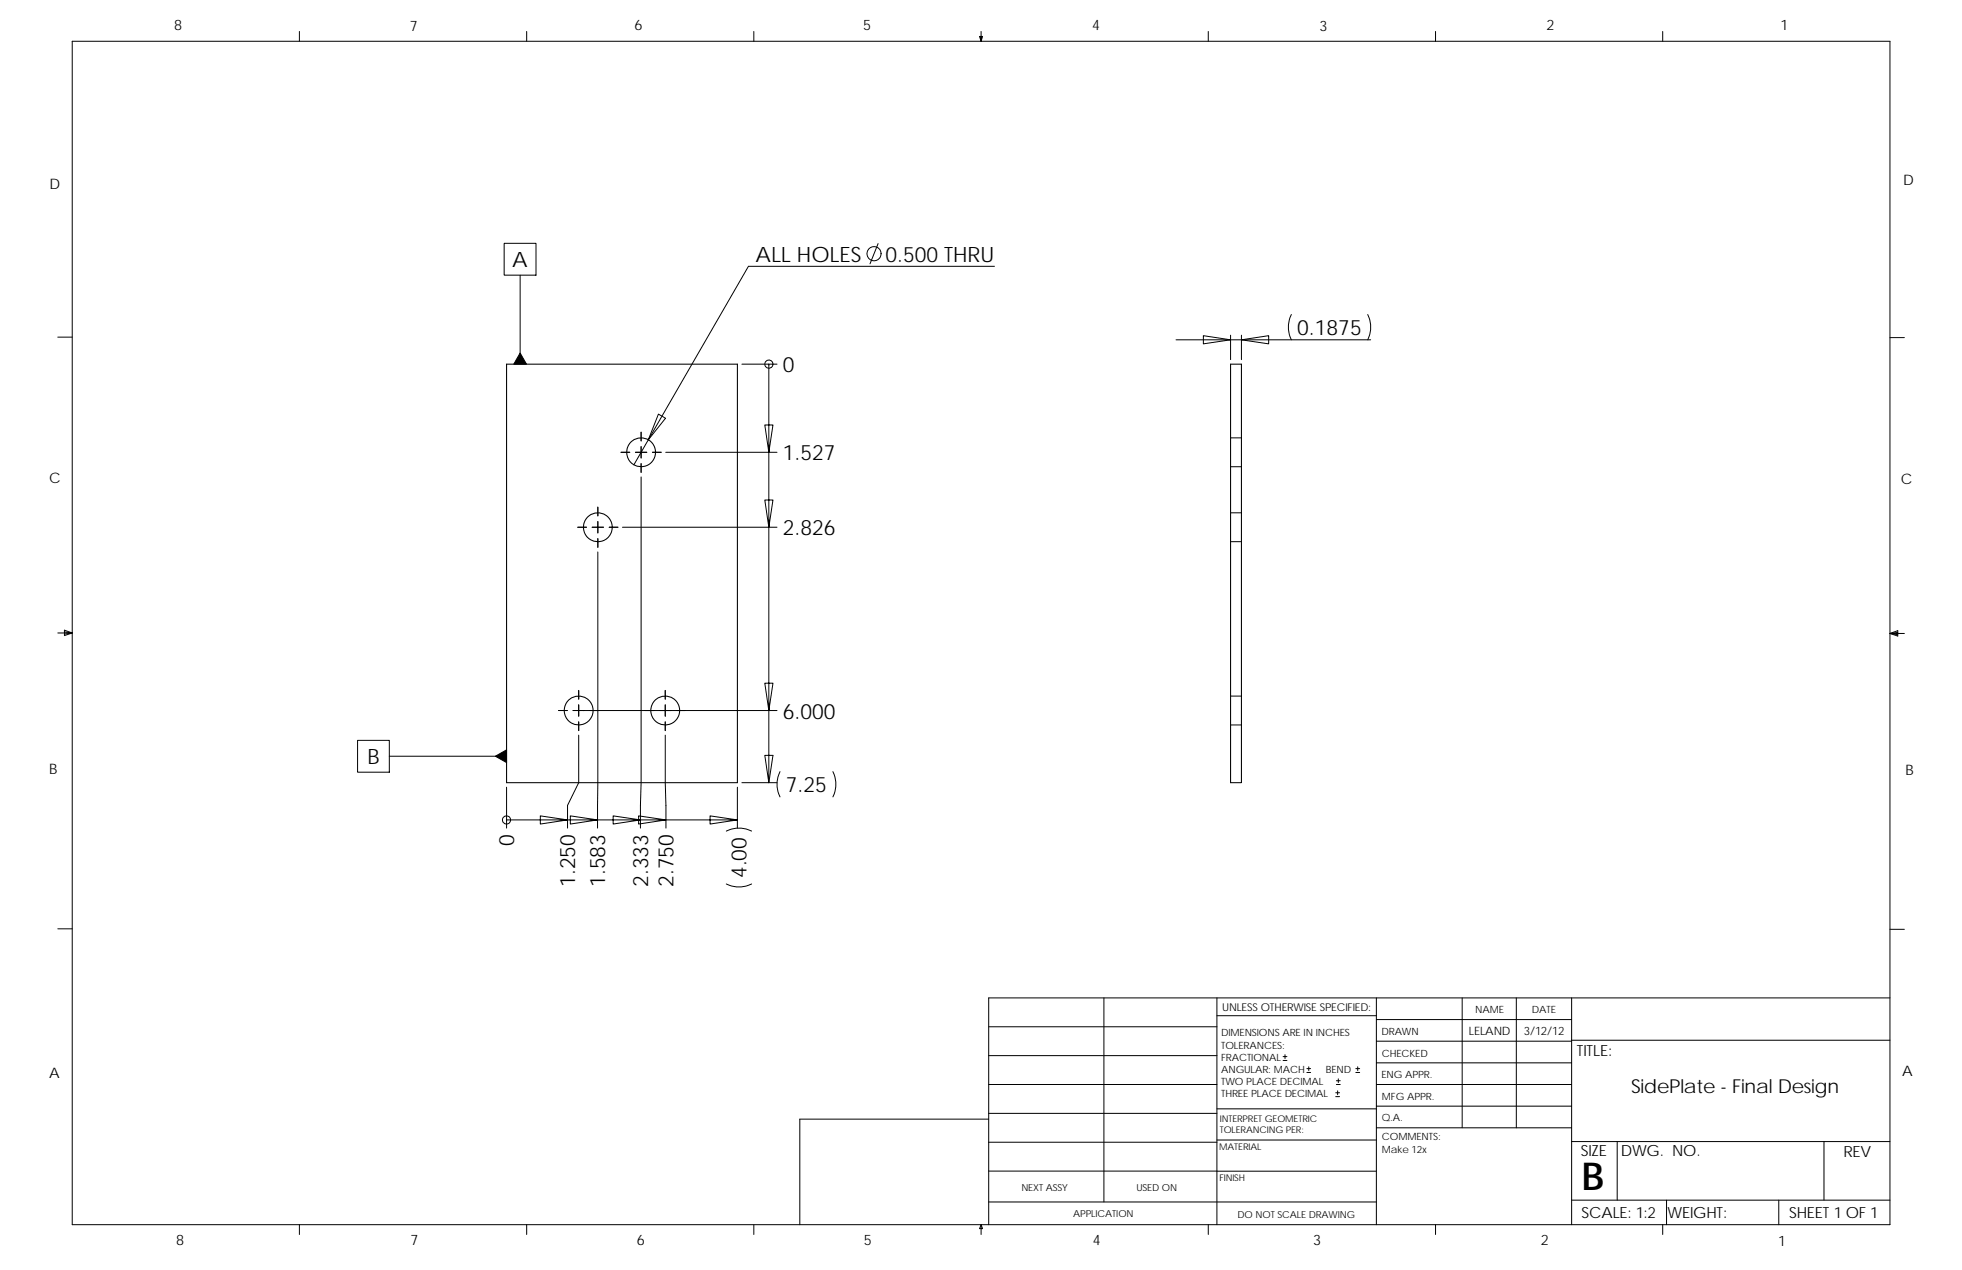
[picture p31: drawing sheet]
<svg xmlns="http://www.w3.org/2000/svg" width="432mm" height="279mm" viewBox="0 0 432 279" stroke-linecap="round" stroke-linejoin="round" font-family="sans-serif">
<defs><g id="words">
<text font-size="8.5" x="348.1" y="261.7">B</text>
<g font-size="4.7">
<text x="112.7" y="58.8">A</text>
<text x="166.3" y="57.5">ALL HOLES</text>
<text x="194.9" y="57.5">0.500 THRU</text>
<text x="285.5" y="73.7">0.1875</text>
<text x="172.3" y="81.9">0</text>
<text x="172.3" y="101.3">1.527</text>
<text x="172.3" y="117.8">2.826</text>
<text x="172.3" y="158.1">6.000</text>
<text x="80.9" y="168.1">B</text>
<text x="173" y="174.3">7.25</text>
<text x="113.2" y="186.1" transform="rotate(-90 113.2 186.1)">0</text>
<text x="126.6" y="195.1" transform="rotate(-90 126.6 195.1)">1.250</text>
<text x="133.2" y="195.1" transform="rotate(-90 133.2 195.1)">1.583</text>
<text x="142.6" y="195.1" transform="rotate(-90 142.6 195.1)">2.333</text>
<text x="148.2" y="195.1" transform="rotate(-90 148.2 195.1)">2.750</text>
<text x="164.3" y="193.2" transform="rotate(-90 164.3 193.2)">4.00</text>
</g>
<text font-size="4.2" x="359" y="240.4">SidePlate - Final Design</text>
<g font-size="3.4">
<text x="347" y="232.3">TITLE:</text>
<text x="347.9" y="254.3">SIZE</text>
<text x="356.7" y="254.3">DWG. NO.</text>
<text x="405.7" y="254.4">REV</text>
<text x="348.1" y="267.9">SCALE: 1:2</text>
<text x="367" y="268">WEIGHT:</text>
<text x="393.8" y="267.9">SHEET 1 OF 1</text>
</g>
<g font-size="3.2">
<text x="38.3" y="6.7">8</text>
<text x="90.2" y="6.8">7</text>
<text x="139.7" y="6.5">6</text>
<text x="189.9" y="6.5">5</text>
<text x="240.4" y="6.6">4</text>
<text x="290.4" y="6.7">3</text>
<text x="340.4" y="6.6">2</text>
<text x="391.8" y="6.7">1</text>
<text x="10.9" y="41.6">D</text>
<text x="418.9" y="40.7">D</text>
<text x="10.8" y="106.3">C</text>
<text x="418.4" y="106.4">C</text>
<text x="10.8" y="170.2">B</text>
<text x="419.4" y="170.6">B</text>
<text x="10.8" y="237.2">A</text>
<text x="418.6" y="236.8">A</text>
<text x="38.8" y="273.9">8</text>
<text x="90.3" y="273.9">7</text>
<text x="140.2" y="273.8">6</text>
<text x="190.1" y="273.9">5</text>
<text x="240.5" y="273.8">4</text>
<text x="289" y="273.9">3</text>
<text x="339.1" y="273.9">2</text>
<text x="391.4" y="274.2">1</text>
</g>
<g font-size="2.5">
<text x="323.3" y="227.6">LELAND</text>
<text x="335.4" y="227.7">3/12/12</text>
</g>
<text font-size="2.4" x="269" y="222.4">UNLESS OTHERWISE SPECIFIED:</text>
<g font-size="2.2">
<text x="304" y="227.7">DRAWN</text>
<text x="324.7" y="222.9">NAME</text>
<text x="337.2" y="222.9">DATE</text>
<text x="268.8" y="228">DIMENSIONS ARE IN INCHES</text>
<text x="268.8" y="230.7">TOLERANCES:</text>
<text x="268.8" y="233.3">FRACTIONAL</text>
<text x="304.1" y="232.6">CHECKED</text>
<text x="268.8" y="236">ANGULAR: MACH</text>
<text x="268.8" y="238.6">TWO PLACE DECIMAL</text>
<text x="291.8" y="236">BEND</text>
<text x="304" y="237.2">ENG APPR.</text>
<text x="268.8" y="241.3">THREE PLACE DECIMAL</text>
<text x="304.1" y="242">MFG APPR.</text>
<text x="304.1" y="246.7">Q.A.</text>
<text x="304.1" y="250.9">COMMENTS:</text>
<text x="304.1" y="253.6">Make 12x</text>
</g>
<g font-size="2.1">
<text x="224.8" y="262">NEXT ASSY</text>
<text x="250.1" y="262">USED ON</text>
<text x="236.2" y="267.8">APPLICATION</text>
<text x="272.4" y="267.9">DO NOT SCALE DRAWING</text>
</g>
<g font-size="2">
<text x="268.5" y="249.4">TOLERANCING PER:</text>
<text x="268.5" y="246.8">INTERPRET GEOMETRIC</text>
<text x="268.3" y="252.9">MATERIAL</text>
<text x="268.4" y="259.7">FINISH</text>
</g>
</g></defs>
<g fill="none" stroke="#000" stroke-width=".22">
<path d="M15.9 9.1h400v260.3h-400zM65.9 6.9v2.2M115.9 6.9v2.2M165.9 6.9v2.2M215.6 8h.6l-.3 1.1zM215.7 8l.2 1.1M215.9 6.9v2.2M216 8l-.1 1.1M265.9 6.9v2.2M315.9 6.9v2.2M365.9 6.9v2.2M111 53.5h7v7h-7z"/>
<path d="M193.3 53.6l-1.8 4.4M218.9 58.6h-54.2l-22 38.2M12.7 74.2h3.2M114.5 60.5v19.6M258.8 74.8h14.4M264.8 73.9l6 .9-6 .8zM270.8 73.7v5.4M273.2 74.8l6-.9v1.7zM273.2 73.7v5.4M273.2 74.8h28.5M284.2 69.2a6.2 6.2 0 0 0 0 5.6M301 69.2a6.2 6.2 0 0 1 0 5.6"/>
<path d="M415.9 74.3h3.2M136.7 99.5h1.9M139.8 99.5h2.5M141.1 95.1v1.9M141.1 98.3v2.5M142.7 96.8l-3.2 5.5M143.6 99.5h1.9M144.9 91.1l1.6 .9-3.8 4.8zM146.5 99.5h24.5M163.3 80.1h7.7M169.2 80.1h.1M169.2 80.1v19.4l-.9-6h1.8l-.9 6v16.5l-.9-6h1.8l-.9 6v40.3l-.9-6h1.8l-.9 6v15.9l-.9-6h1.8l-.9 6"/>
<path d="M270.8 96.3h2.4M127.1 116h2M130.3 116h2.5M131.6 114.7v2.5M131.6 111.6v1.9M131.6 118.5v1.9M134.1 116h1.9M137 116h34M141.1 102v1.9M141.1 104.9v67.3l-.2 10M270.8 119.2h2.4M270.8 102.7h2.4"/>
<path d="M270.8 112.8h2.4M12.7 139.3h3.2M14.2 138.6l1.7 .7-1.7 .5zM14.2 139l1.7 .3M15.9 139.3l-1.7 .2M131.6 121.4l-.1 60.8M415.9 139.4h3.2M415.9 139.4l1.8-.7v1.2zM415.9 139.4l1.8 .2M417.7 139.1l-1.8 .3M122.9 156.3h2M126.1 156.3h44.9"/>
<path d="M127.4 155.1v2.5M127.4 151.9v1.9M127.4 158.8v1.9M146.4 155.1v2.5M146.4 151.9v1.9M146.4 158.8v1.9M270.8 159.5h2.4M270.8 153.1h2.4M78.7 162.9h7v7h-7zM85.7 166.4h25.8M111.5 173.2v9M127.4 161.7v10.5l-2.5 5v5"/>
<path d="M146.4 161.7l.2 20.5M162.3 173.2v9M163.3 172.2h7.7M171.7 169.8a6.2 6.2 0 0 0 0 5.5M183.3 169.8a6.2 6.2 0 0 1 0 5.5M111.5 180.4h.1M111.5 180.4h13.4l-6 .9v-1.8l6 .9h6.6l-6 .9v-1.8l6 .9h9.4l-6 .9v-1.8l6 .9h5.7l-6.1 .9v-1.8l6.1 .9h15.7l-6 .9v-1.8l6 .9M159.9 182.8a6.2 6.2 0 0 1 5.5 0M159.9 194.5a6.2 6.2 0 0 0 5.5 0M12.7 204.3h3.2M243 219.5v44.9M267.8 219.5v49.9"/>
<path d="M302.9 219.5v49.9M321.8 219.5v28.6M333.7 219.5v28.6M345.9 219.5v49.9M415.9 204.4h3.2M415.9 219.5h-198.3v49.9M217.6 238.6h50.2M217.6 232.2h50.2M217.6 225.9h50.2M267.8 223.5h35.1M282.4 233.3h.8M282.4 232.5h.8"/>
<path d="M282.8 232v.9M287.6 235.9h.8M287.6 235.1h.8M288 234.7v.8M294.1 238.6h.9M294.1 237.8h.9M294.4 240v.8M294.5 237.3v.9M298.4 235.9h.8M298.4 235.1h.8M298.8 234.7v.8M302.9 238.6h43"/>
<path d="M302.9 233.8h43M302.9 229.1h43M302.9 224.3h43M345.9 228.9h70M217.6 257.6l85.3 .1M217.6 251.3h50.2M217.6 244.9h50.2M217.6 246.2h-41.6v23.2M267.8 250.8h35.1M267.8 243.9h35.1M294 241.3h.8M294 240.4h.8"/>
<path d="M302.9 248.1h43M302.9 243.4h43M345.9 251.1h70M355.9 251.1v12.9M401.4 251.1v12.9M65.9 269.4v2.2M115.9 269.4v2.2M165.9 269.4v2.2M215.9 269.4l.3 .9h-.6zM215.9 269.4v2.2M217.6 264.4h85.3M265.9 269.4v2.2"/>
<path d="M315.9 269.4v2.2M345.9 264h70M365.9 269.4v2.2M366.8 264v5.4M391.5 264v5.4"/>
<circle cx="192.4" cy="55.8" r="1.55"/>
<circle cx="169.2" cy="80.1" r=".9"/>
<circle cx="111.5" cy="180.4" r=".9"/>
</g>
<g fill="none" stroke="#000" stroke-width=".23">
<path d="M111.5 80.1h50.8v92.1h-50.8zM270.8 80.1h2.4v92.1h-2.4z"/>
<circle cx="141.1" cy="99.5" r="3.2"/>
<circle cx="131.6" cy="116" r="3.2"/>
<circle cx="127.4" cy="156.3" r="3.2"/>
<circle cx="146.4" cy="156.3" r="3.2"/>
</g>
<g fill="#000" stroke="#000" stroke-width=".22">
<path d="M114.5 77.7l1.4 2.4h-2.8z" fill-rule="evenodd"/>
<path d="M109 166.4l2.5-1.4v2.8z" fill-rule="evenodd"/>
</g>
<use href="#words"/>
</svg>
